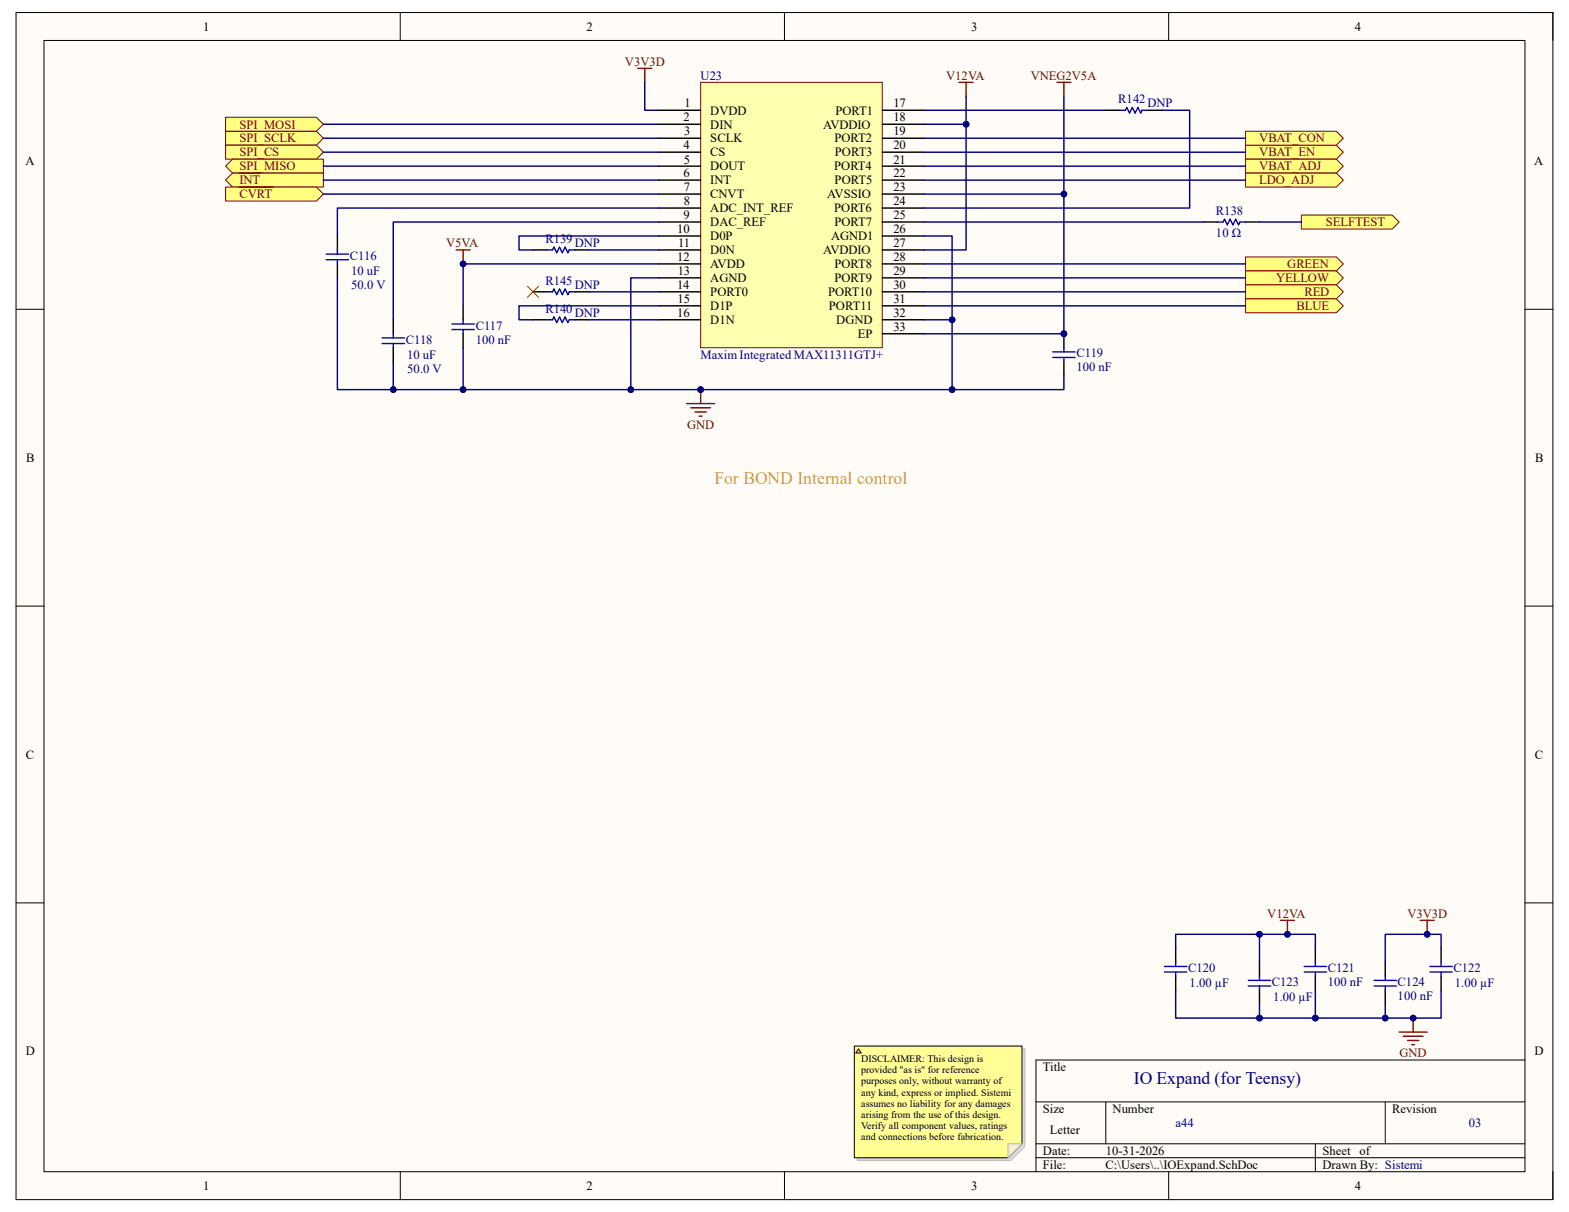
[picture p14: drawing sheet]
<svg xmlns="http://www.w3.org/2000/svg" width="279mm" height="216mm" viewBox="0 0 279 216" stroke-linecap="round" stroke-linejoin="round" font-family="sans-serif">
<defs><g id="words">
<text font-size="3.1" fill="#e69138" x="127.2" y="86.1">For BOND Internal control</text>
<text font-size="3.1" fill="#000080" x="201.9" y="193.1">IO Expand (for Teensy)</text>
<g font-size="2.2">
<text x="36.2" y="5.5">1</text>
<text x="104.4" y="5.5">2</text>
<text x="172.9" y="5.5">3</text>
<text x="241.3" y="5.5">4</text>
<text x="121.7" y="21.6">2</text>
<text x="121.9" y="19.1">1</text>
<text x="126.5" y="20.4">DVDD</text>
<text x="126.5" y="22.9">DIN</text>
<text x="146.6" y="22.9">AVDDIO</text>
<text x="148.8" y="20.4">PORT1</text>
<text x="159.1" y="19.1">17</text>
<text x="159.1" y="21.6">18</text>
<text x="4.5" y="29.4">A</text>
<text x="121.7" y="26.6">4</text>
<text x="121.8" y="29.1">5</text>
<text x="121.8" y="24.1">3</text>
<text x="126.5" y="25.4">SCLK</text>
<text x="126.5" y="27.9">CS</text>
<text x="148.6" y="25.4">PORT2</text>
<text x="148.7" y="27.9">PORT3</text>
<text x="159.1" y="24.1">19</text>
<text x="159.1" y="26.6">20</text>
<text x="159.1" y="29.1">21</text>
<text x="273.2" y="29.4">A</text>
<text x="121.7" y="31.6">6</text>
<text x="121.8" y="34.1">7</text>
<text x="126.5" y="30.4">DOUT</text>
<text x="126.5" y="32.9">INT</text>
<text x="126.5" y="35.3">CNVT</text>
<text x="147.3" y="35.3">AVSSIO</text>
<text x="148.5" y="30.4">PORT4</text>
<text x="148.6" y="32.9">PORT5</text>
<text x="159.1" y="31.6">22</text>
<text x="159.1" y="34.1">23</text>
<text x="120.6" y="41.5">10</text>
<text x="121.7" y="39.1">9</text>
<text x="121.8" y="36.6">8</text>
<text x="126.5" y="37.8">ADC_INT_REF</text>
<text x="126.5" y="40.3">DAC_REF</text>
<text x="148.5" y="37.8">PORT6</text>
<text x="148.6" y="40.3">PORT7</text>
<text x="159.1" y="39.1">25</text>
<text x="159.1" y="41.5">26</text>
<text x="159.1" y="36.6">24</text>
<text x="120.6" y="46.5">12</text>
<text x="120.8" y="44">11</text>
<text x="126.5" y="42.8">D0P</text>
<text x="126.5" y="45.3">D0N</text>
<text x="126.5" y="47.8">AVDD</text>
<text x="146.6" y="45.3">AVDDIO</text>
<text x="148" y="42.8">AGND1</text>
<text x="148.6" y="47.8">PORT8</text>
<text x="159.1" y="44">27</text>
<text x="159.1" y="46.5">28</text>
<text x="120.6" y="51.5">14</text>
<text x="120.6" y="54">15</text>
<text x="120.7" y="49">13</text>
<text x="126.5" y="50.2">AGND</text>
<text x="126.5" y="52.7">PORT0</text>
<text x="147.4" y="52.7">PORT10</text>
<text x="148.6" y="50.2">PORT9</text>
<text x="159.1" y="49">29</text>
<text x="159.1" y="51.5">30</text>
<text x="159.1" y="54">31</text>
<text x="120.6" y="56.5">16</text>
<text x="126.5" y="55.2">D1P</text>
<text x="126.5" y="57.7">D1N</text>
<text x="147.6" y="55.2">PORT11</text>
<text x="148.9" y="57.7">DGND</text>
<text x="159.1" y="56.5">32</text>
<text x="159.1" y="59">33</text>
<text x="152.8" y="60.2">EP</text>
<text x="4.7" y="82.3">B</text>
<text x="273.3" y="82.3">B</text>
<text x="4.6" y="135.2">C</text>
<text x="273.3" y="135.2">C</text>
<text x="4.6" y="188">D</text>
<text x="185.7" y="190.8">Title</text>
<text x="273.3" y="188">D</text>
<text x="185.7" y="198.3">Size</text>
<text x="186.9" y="202">Letter</text>
<text x="198.1" y="198.3">Number</text>
<text x="247.9" y="198.3">Revision</text>
<text x="185.7" y="205.7">Date:</text>
<text x="185.7" y="208.2">File:</text>
<text x="196.9" y="208.2">C:\Users\..\IOExpand.SchDoc</text>
<text x="196.9" y="205.7">10-31-2026</text>
<text x="235.5" y="205.7">Sheet of</text>
<text x="235.5" y="208.2">Drawn By: Sistemi</text>
<text x="36.2" y="212">1</text>
<text x="104.4" y="212">2</text>
<text x="172.9" y="212">3</text>
<text x="241.3" y="212">4</text>
</g>
<g font-size="2.2" fill="#800000">
<text x="111.3" y="11.7">V3V3D</text>
<text x="168.5" y="14.2">V12VA</text>
<text x="183.6" y="14.2">VNEG2V5A</text>
<text x="42.6" y="22.9">SPI_MOSI</text>
<text x="42.6" y="25.4">SPI_SCLK</text>
<text x="42.6" y="27.9">SPI_CS</text>
<text x="224.2" y="27.9">VBAT_EN</text>
<text x="224.2" y="25.4">VBAT_CON</text>
<text x="42.6" y="30.4">SPI_MISO</text>
<text x="42.6" y="32.9">INT</text>
<text x="42.6" y="35.3">CVRT</text>
<text x="224.2" y="30.4">VBAT_ADJ</text>
<text x="224.2" y="32.9">LDO_ADJ</text>
<text x="236.1" y="40.3">SELFTEST</text>
<text x="79.5" y="44">V5VA</text>
<text x="229.2" y="47.8">GREEN</text>
<text x="227.2" y="50.2">YELLOW</text>
<text x="232.3" y="52.7">RED</text>
<text x="230.9" y="55.2">BLUE</text>
<text x="122.3" y="76.4">GND</text>
<text x="225.7" y="163.4">V12VA</text>
<text x="250.6" y="163.4">V3V3D</text>
<text x="249.2" y="188.3">GND</text>
</g>
<g font-size="2.2" fill="#000080">
<text x="124.8" y="14.2">U23</text>
<text x="199.1" y="18.4">R142</text>
<text x="204.3" y="19.1">DNP</text>
<text x="216.5" y="38.3">R138</text>
<text x="62.3" y="46.3">C116</text>
<text x="97.1" y="43.3">R139</text>
<text x="102.4" y="44">DNP</text>
<text x="216.5" y="42.3">10 Ω</text>
<text x="62.5" y="49">10 uF</text>
<text x="62.5" y="51.5">50.0 V</text>
<text x="97.1" y="50.8">R145</text>
<text x="102.4" y="51.5">DNP</text>
<text x="84.7" y="58.7">C117</text>
<text x="97.1" y="55.7">R140</text>
<text x="102.4" y="56.5">DNP</text>
<text x="72.3" y="61.2">C118</text>
<text x="72.5" y="63.9">10 uF</text>
<text x="84.7" y="61.2">100 nF</text>
<text x="124.8" y="63.9">Maxim Integrated MAX11311GTJ+</text>
<text x="191.7" y="63.7">C119</text>
<text x="72.5" y="66.4">50.0 V</text>
<text x="191.7" y="66.2">100 nF</text>
<text x="211.6" y="173.1">C120</text>
<text x="236.4" y="173.1">C121</text>
<text x="258.8" y="173.1">C122</text>
<text x="211.8" y="175.9">1.00 µF</text>
<text x="226.5" y="175.6">C123</text>
<text x="226.7" y="178.4">1.00 µF</text>
<text x="236.4" y="175.6">100 nF</text>
<text x="248.9" y="178.1">100 nF</text>
<text x="248.9" y="175.6">C124</text>
<text x="259.1" y="175.9">1.00 µF</text>
<text x="209.3" y="200.8">a44</text>
<text x="261.6" y="200.8">03</text>
</g>
<g font-size="1.8">
<text x="153.4" y="189.2">DISCLAIMER: This design is</text>
<text x="153.4" y="191.2">provided &quot;as is&quot; for reference</text>
<text x="153.4" y="193.2">purposes only, without warranty of</text>
<text x="153.4" y="195.2">any kind, express or implied. Sistemi</text>
<text x="153.4" y="197.1">assumes no liability for any damages</text>
<text x="153.4" y="199.1">arising from the use of this design.</text>
<text x="153.4" y="201.1">Verify all component values, ratings</text>
<text x="153.4" y="203.1">and connections before fabrication.</text>
</g>
</g></defs>
<path d="M2.9 2.2h273.6v211.5h-273.6z" fill-rule="evenodd" fill="#fffcf8"/>
<path d="M2.9 2.2h273.6v211.5h-273.6z" fill="none" stroke="#000" stroke-width=".18"/>
<path d="M7.8 7.2h263.8v201.5h-263.8z" fill-rule="evenodd" fill="#fffcf8"/>
<g fill="none" stroke="#000" stroke-width=".18">
<path d="M2.9 2.2h4.9M7.8 7.2h263.8v201.5h-263.8zM71.3 2.2v5M139.7 2.2v5M208.1 2.2v5M271.6 2.2h4.9v5M2.9 55.1h4.9M271.6 55.1h4.9M2.9 108h4.9M271.6 108h4.9M2.9 160.8h4.9M271.6 160.8h4.9"/>
<path d="M184.5 196.3h87.1M196.9 196.3v7.5M246.7 196.3v7.5M271.6 188.8h-87.1v19.9M71.3 208.7v5M139.7 208.7v5M184.5 203.8h87.1M184.5 206.2h87.1M208.1 208.7v5M234.2 203.8v4.9M276.5 208.7v5"/>
</g>
<path d="M40.2 23.4h16.1l1.3 1.2-1.3 1.3h-16.1z" fill-rule="evenodd" fill="#ffff80"/>
<path d="M40.2 23.4h16.1l1.3 1.2-1.3 1.3h-16.1z" fill="none" stroke="#800000" stroke-width=".18"/>
<path d="M40.2 20.9h16.1l1.3 1.2-1.3 1.3h-16.1z" fill-rule="evenodd" fill="#ffff80"/>
<path d="M40.2 20.9h16.1l1.3 1.2-1.3 1.3h-16.1z" fill="none" stroke="#800000" stroke-width=".18"/>
<path d="M40.2 25.9h16.1l1.3 1.2-1.3 1.3h-16.1z" fill-rule="evenodd" fill="#ffff80"/>
<path d="M40.2 25.9h16.1l1.3 1.2-1.3 1.3h-16.1z" fill="none" stroke="#800000" stroke-width=".18"/>
<path d="M113.6 12.2h2.5M114.8 12.2v2.5" fill="none" stroke="#800000" stroke-width=".25"/>
<path d="M41.4 28.4h16.2v2.4h-16.2l-1.2-1.2z" fill-rule="evenodd" fill="#ffff80"/>
<path d="M41.4 28.4h16.2v2.4h-16.2l-1.2-1.2z" fill="none" stroke="#800000" stroke-width=".18"/>
<path d="M41.4 30.8h16.2v2.5h-16.2l-1.2-1.2z" fill-rule="evenodd" fill="#ffff80"/>
<path d="M41.4 30.8h16.2v2.5h-16.2l-1.2-1.2z" fill="none" stroke="#800000" stroke-width=".18"/>
<path d="M42.7 30.8h3.6" fill="none" stroke="#800000" stroke-width=".25"/>
<path d="M60.1 42v2.5M60.1 47v2.5M70 57v2.4M70 61.9v2.5" fill="none" stroke="#000" stroke-width=".25"/>
<path d="M58.1 45.3h4M58.1 46.3h4M60.1 44.5v.8M60.1 46.3v.7M70 59.4v.8M68 60.2h4M68 61.2h4M70 61.2v.7" fill="none" stroke="#00f" stroke-width=".25"/>
<path d="M40.2 33.3h16.1l1.3 1.3-1.3 1.2h-16.1z" fill-rule="evenodd" fill="#ffff80"/>
<path d="M40.2 33.3h16.1l1.3 1.3-1.3 1.2h-16.1z" fill="none" stroke="#800000" stroke-width=".18"/>
<path d="M170.8 14.7h2.5M172 14.7v2.5M42.7 33.3h5.9M81.2 44.5h2.5M82.5 44.5v2.5" fill="none" stroke="#800000" stroke-width=".25"/>
<path d="M94.9 44.5h2.5M94.9 57h2.5M102.4 44.5h2.5M102.4 57h2.5" fill="none" stroke="#000" stroke-width=".25"/>
<path d="M97.4 44.5h1l.2-.5 .5 1 .5-1 .5 1 .5-1 .5 1 .3-.5h1M97.4 57h1l.2-.5 .5 1 .5-1 .5 1 .5-1 .5 1 .3-.5h1" fill="none" stroke="#00f" stroke-width=".25"/>
<circle cx="82.5" cy="47" r=".5" fill="#000080"/>
<circle cx="82.5" cy="47" r=".5" fill="none" stroke="#000080" stroke-width=".18"/>
<path d="M82.5 54.5v2.5M82.5 59.4v2.5" fill="none" stroke="#000" stroke-width=".25"/>
<path d="M80.5 58.7h4M80.5 57.7h4M82.5 57v.7M82.5 58.7v.7" fill="none" stroke="#00f" stroke-width=".25"/>
<path d="M252.9 163.9h2.5M254.1 163.9v2.5" fill="none" stroke="#800000" stroke-width=".25"/>
<circle cx="254.1" cy="166.4" r=".5" fill="#000080"/>
<circle cx="254.1" cy="166.4" r=".5" fill="none" stroke="#000080" stroke-width=".18"/>
<path d="M234.2 168.9v2.5M234.2 173.9v2.5M246.7 171.4v2.5M246.7 176.4v2.5M256.6 168.9v2.5M256.6 173.9v2.5" fill="none" stroke="#000" stroke-width=".25"/>
<path d="M232.2 172.2h4M232.2 173.2h4M234.2 171.4v.8M234.2 173.2v.7M244.7 175.6h4M244.7 174.6h4M246.7 173.9v.7M246.7 175.6v.8M254.6 172.2h4M254.6 173.2h4M256.6 171.4v.8M256.6 173.2v.7" fill="none" stroke="#00f" stroke-width=".25"/>
<path d="M249.2 183.9h4.9M249.9 184.6h3.5M250.7 185.3h1.9M251.4 186.1h.5M251.7 181.4v2.5" fill="none" stroke="#800000" stroke-width=".25"/>
<circle cx="251.7" cy="181.4" r=".5" fill="#000080"/>
<circle cx="251.7" cy="181.4" r=".5" fill="none" stroke="#000080" stroke-width=".18"/>
<path d="M209.4 168.9v2.5M209.4 173.9v2.5M224.3 171.4v2.5M224.3 176.4v2.5" fill="none" stroke="#000" stroke-width=".25"/>
<path d="M207.4 172.2h3.9M207.4 173.2h3.9M209.4 171.4v.8M209.4 173.2v.7M222.3 174.6h4M222.3 175.6h4M224.3 173.9v.7M224.3 175.6v.8" fill="none" stroke="#00f" stroke-width=".25"/>
<path d="M228 163.9h2.5M229.3 163.9v2.5" fill="none" stroke="#800000" stroke-width=".25"/>
<circle cx="229.3" cy="166.4" r=".5" fill="#000080"/>
<circle cx="229.3" cy="166.4" r=".5" fill="none" stroke="#000080" stroke-width=".18"/>
<path d="M122.3 71.9h5M123 72.6h3.5M123.8 73.4h2M124.5 74.1h.5M124.8 69.4v2.5" fill="none" stroke="#800000" stroke-width=".25"/>
<circle cx="124.8" cy="69.4" r=".5" fill="#000080"/>
<circle cx="124.8" cy="69.4" r=".5" fill="none" stroke="#000080" stroke-width=".18"/>
<path d="M221.8 45.8h16.2l1.2 1.2-1.2 1.3h-16.2z" fill-rule="evenodd" fill="#ffff80"/>
<path d="M221.8 45.8h16.2l1.2 1.2-1.2 1.3h-16.2z" fill="none" stroke="#800000" stroke-width=".18"/>
<path d="M221.8 48.3h16.2l1.2 1.2-1.2 1.2h-16.2z" fill-rule="evenodd" fill="#ffff80"/>
<path d="M221.8 48.3h16.2l1.2 1.2-1.2 1.2h-16.2z" fill="none" stroke="#800000" stroke-width=".18"/>
<path d="M221.8 50.7h16.2l1.2 1.3-1.2 1.2h-16.2z" fill-rule="evenodd" fill="#ffff80"/>
<path d="M221.8 50.7h16.2l1.2 1.3-1.2 1.2h-16.2z" fill="none" stroke="#800000" stroke-width=".18"/>
<path d="M221.8 53.2h16.2l1.2 1.3-1.2 1.2h-16.2z" fill-rule="evenodd" fill="#ffff80"/>
<path d="M221.8 53.2h16.2l1.2 1.3-1.2 1.2h-16.2z" fill="none" stroke="#800000" stroke-width=".18"/>
<path d="M231.7 38.3h16.2l1.3 1.2-1.3 1.3h-16.2z" fill-rule="evenodd" fill="#ffff80"/>
<path d="M231.7 38.3h16.2l1.3 1.2-1.3 1.3h-16.2z" fill="none" stroke="#800000" stroke-width=".18"/>
<path d="M221.8 25.9h16.2l1.2 1.2-1.2 1.3h-16.2z" fill-rule="evenodd" fill="#ffff80"/>
<path d="M221.8 25.9h16.2l1.2 1.2-1.2 1.3h-16.2z" fill="none" stroke="#800000" stroke-width=".18"/>
<path d="M221.8 23.4h16.2l1.2 1.2-1.2 1.3h-16.2z" fill-rule="evenodd" fill="#ffff80"/>
<path d="M221.8 23.4h16.2l1.2 1.2-1.2 1.3h-16.2z" fill="none" stroke="#800000" stroke-width=".18"/>
<path d="M124.8 14.7h32.3v47.2h-32.3z" fill-rule="evenodd" fill="#ffffb0"/>
<path d="M124.8 14.7h32.3v47.2h-32.3z" fill="none" stroke="#800000" stroke-width=".18"/>
<g fill="none" stroke="#000" stroke-width=".25">
<path d="M117.3 19.6h7.5M157.1 19.6h7.5M117.3 39.5h7.5M117.3 22.1h7.5M117.3 24.6h7.5M117.3 27.1h7.5M117.3 29.6h7.5M117.3 32.1h7.5M117.3 34.6h7.5M117.3 37.1h7.5M157.1 39.5h7.5M157.1 22.1h7.5"/>
<path d="M157.1 24.6h7.5M157.1 27.1h7.5M157.1 29.6h7.5M157.1 32.1h7.5M157.1 34.6h7.5M157.1 37.1h7.5M117.3 42h7.5M117.3 44.5h7.5M117.3 47h7.5M117.3 49.5h7.5M117.3 52h7.5M117.3 54.5h7.5"/>
<path d="M117.3 57h7.5M157.1 42h7.5M157.1 44.5h7.5M157.1 47h7.5M157.1 49.5h7.5M157.1 52h7.5M157.1 54.5h7.5M157.1 57h7.5M157.1 59.5h7.5"/>
</g>
<path d="M188.2 14.7h2.5M189.5 14.7v2.5" fill="none" stroke="#800000" stroke-width=".25"/>
<circle cx="189.5" cy="59.5" r=".5" fill="#000080"/>
<circle cx="189.5" cy="59.5" r=".5" fill="none" stroke="#000080" stroke-width=".18"/>
<path d="M189.5 59.5v2.4" fill="none" stroke="#000" stroke-width=".25"/>
<circle cx="189.5" cy="59.5" r=".5" fill="#000080"/>
<circle cx="189.5" cy="59.5" r=".5" fill="none" stroke="#000080" stroke-width=".18"/>
<path d="M189.5 64.4v2.5" fill="none" stroke="#000" stroke-width=".25"/>
<path d="M187.5 63.7h3.9M187.5 62.7h3.9M189.5 61.9v.8M189.5 63.7v.7" fill="none" stroke="#00f" stroke-width=".25"/>
<path d="M221.8 28.4h16.2l1.2 1.2-1.2 1.2h-16.2z" fill-rule="evenodd" fill="#ffff80"/>
<path d="M221.8 28.4h16.2l1.2 1.2-1.2 1.2h-16.2z" fill="none" stroke="#800000" stroke-width=".18"/>
<path d="M221.8 30.8h16.2l1.2 1.3-1.2 1.2h-16.2z" fill-rule="evenodd" fill="#ffff80"/>
<path d="M221.8 30.8h16.2l1.2 1.3-1.2 1.2h-16.2z" fill="none" stroke="#800000" stroke-width=".18"/>
<path d="M196.9 19.6h2.5M204.4 19.6h2.5M214.3 39.5h2.5M221.8 39.5h2.5" fill="none" stroke="#000" stroke-width=".25"/>
<path d="M199.4 19.6h1l.2-.5 .5 1 .5-1 .5 1 .5-1 .5 1 .3-.5h1M216.8 39.5h1l.3-.4 .5 .9 .5-.9 .5 .9 .4-.9 .6 .9 .2-.5h1" fill="none" stroke="#00f" stroke-width=".25"/>
<path d="M117.3 49.5h-5v19.9" fill="none" stroke="#000080" stroke-width=".25"/>
<circle cx="112.3" cy="69.4" r=".5" fill="#000080"/>
<circle cx="112.3" cy="69.4" r=".5" fill="none" stroke="#000080" stroke-width=".18"/>
<path d="M114.8 14.7v4.9h2.5M57.6 22.1h59.7M57.6 24.6h59.7M57.6 27.1h59.7M57.6 29.6h59.7M57.6 32.1h59.7M164.6 22.1h7.4" fill="none" stroke="#000080" stroke-width=".25"/>
<circle cx="172" cy="22.1" r=".5" fill="#000080"/>
<circle cx="172" cy="22.1" r=".5" fill="none" stroke="#000080" stroke-width=".18"/>
<path d="M57.6 34.6h59.7M117.3 39.5h-47.3v17.5M117.3 37.1h-57.2v4.9M70 64.4v5" fill="none" stroke="#000080" stroke-width=".25"/>
<circle cx="70" cy="69.4" r=".5" fill="#000080"/>
<circle cx="70" cy="69.4" r=".5" fill="none" stroke="#000080" stroke-width=".18"/>
<path d="M104.9 44.5h12.4M104.9 57h12.4M117.3 42h-24.9v2.5h2.5M117.3 54.5h-24.9v2.5h2.5M164.6 42h4.9v15" fill="none" stroke="#000080" stroke-width=".25"/>
<circle cx="169.5" cy="57" r=".5" fill="#000080"/>
<circle cx="169.5" cy="57" r=".5" fill="none" stroke="#000080" stroke-width=".18"/>
<path d="M82.5 61.9v7.5" fill="none" stroke="#000080" stroke-width=".25"/>
<circle cx="82.5" cy="69.4" r=".5" fill="#000080"/>
<circle cx="82.5" cy="69.4" r=".5" fill="none" stroke="#000080" stroke-width=".18"/>
<path d="M117.3 47h-34.8v7.5" fill="none" stroke="#000080" stroke-width=".25"/>
<circle cx="82.5" cy="47" r=".5" fill="#000080"/>
<circle cx="82.5" cy="47" r=".5" fill="none" stroke="#000080" stroke-width=".18"/>
<path d="M256.6 168.9v-2.5h-9.9v5" fill="none" stroke="#000080" stroke-width=".25"/>
<circle cx="254.1" cy="166.4" r=".5" fill="#000080"/>
<circle cx="254.1" cy="166.4" r=".5" fill="none" stroke="#000080" stroke-width=".18"/>
<path d="M256.6 176.4v5h-9.9v-2.5" fill="none" stroke="#000080" stroke-width=".25"/>
<circle cx="246.7" cy="181.4" r=".5" fill="#000080"/>
<circle cx="246.7" cy="181.4" r=".5" fill="none" stroke="#000080" stroke-width=".18"/>
<circle cx="251.7" cy="181.4" r=".5" fill="#000080"/>
<circle cx="251.7" cy="181.4" r=".5" fill="none" stroke="#000080" stroke-width=".18"/>
<path d="M224.3 178.9v2.5h22.4" fill="none" stroke="#000080" stroke-width=".25"/>
<circle cx="224.3" cy="181.4" r=".5" fill="#000080"/>
<circle cx="224.3" cy="181.4" r=".5" fill="none" stroke="#000080" stroke-width=".18"/>
<circle cx="234.2" cy="181.4" r=".5" fill="#000080"/>
<circle cx="234.2" cy="181.4" r=".5" fill="none" stroke="#000080" stroke-width=".18"/>
<circle cx="246.7" cy="181.4" r=".5" fill="#000080"/>
<circle cx="246.7" cy="181.4" r=".5" fill="none" stroke="#000080" stroke-width=".18"/>
<path d="M234.2 176.4v5" fill="none" stroke="#000080" stroke-width=".25"/>
<circle cx="234.2" cy="181.4" r=".5" fill="#000080"/>
<circle cx="234.2" cy="181.4" r=".5" fill="none" stroke="#000080" stroke-width=".18"/>
<path d="M234.2 168.9v-2.5h-9.9v5" fill="none" stroke="#000080" stroke-width=".25"/>
<circle cx="229.3" cy="166.4" r=".5" fill="#000080"/>
<circle cx="229.3" cy="166.4" r=".5" fill="none" stroke="#000080" stroke-width=".18"/>
<circle cx="224.3" cy="166.4" r=".5" fill="#000080"/>
<circle cx="224.3" cy="166.4" r=".5" fill="none" stroke="#000080" stroke-width=".18"/>
<path d="M224.3 166.4h-14.9v2.5" fill="none" stroke="#000080" stroke-width=".25"/>
<circle cx="224.3" cy="166.4" r=".5" fill="#000080"/>
<circle cx="224.3" cy="166.4" r=".5" fill="none" stroke="#000080" stroke-width=".18"/>
<path d="M209.4 176.4v5h14.9" fill="none" stroke="#000080" stroke-width=".25"/>
<circle cx="224.3" cy="181.4" r=".5" fill="#000080"/>
<circle cx="224.3" cy="181.4" r=".5" fill="none" stroke="#000080" stroke-width=".18"/>
<path d="M164.6 39.5h49.7M164.6 27.1h57.2M164.6 24.6h57.2M224.3 39.5h7.4M164.6 54.5h57.2M164.6 52h57.2M164.6 49.5h57.2M164.6 47h57.2M189.5 66.9v2.5h-20" fill="none" stroke="#000080" stroke-width=".25"/>
<circle cx="169.5" cy="69.4" r=".5" fill="#000080"/>
<circle cx="169.5" cy="69.4" r=".5" fill="none" stroke="#000080" stroke-width=".18"/>
<path d="M164.6 34.6h24.9v24.9h-24.9" fill="none" stroke="#000080" stroke-width=".25"/>
<circle cx="189.5" cy="59.5" r=".5" fill="#000080"/>
<circle cx="189.5" cy="59.5" r=".5" fill="none" stroke="#000080" stroke-width=".18"/>
<circle cx="189.5" cy="34.6" r=".5" fill="#000080"/>
<circle cx="189.5" cy="34.6" r=".5" fill="none" stroke="#000080" stroke-width=".18"/>
<path d="M189.5 17.2v17.4" fill="none" stroke="#000080" stroke-width=".25"/>
<circle cx="189.5" cy="34.6" r=".5" fill="#000080"/>
<circle cx="189.5" cy="34.6" r=".5" fill="none" stroke="#000080" stroke-width=".18"/>
<path d="M60.1 49.5v19.9h109.4v-12.4h-4.9" fill="none" stroke="#000080" stroke-width=".25"/>
<circle cx="70" cy="69.4" r=".5" fill="#000080"/>
<circle cx="70" cy="69.4" r=".5" fill="none" stroke="#000080" stroke-width=".18"/>
<circle cx="82.5" cy="69.4" r=".5" fill="#000080"/>
<circle cx="82.5" cy="69.4" r=".5" fill="none" stroke="#000080" stroke-width=".18"/>
<circle cx="112.3" cy="69.4" r=".5" fill="#000080"/>
<circle cx="112.3" cy="69.4" r=".5" fill="none" stroke="#000080" stroke-width=".18"/>
<circle cx="124.8" cy="69.4" r=".5" fill="#000080"/>
<circle cx="124.8" cy="69.4" r=".5" fill="none" stroke="#000080" stroke-width=".18"/>
<circle cx="169.5" cy="69.4" r=".5" fill="#000080"/>
<circle cx="169.5" cy="69.4" r=".5" fill="none" stroke="#000080" stroke-width=".18"/>
<circle cx="169.5" cy="57" r=".5" fill="#000080"/>
<circle cx="169.5" cy="57" r=".5" fill="none" stroke="#000080" stroke-width=".18"/>
<path d="M172 17.2v27.3h-7.4" fill="none" stroke="#000080" stroke-width=".25"/>
<circle cx="172" cy="22.1" r=".5" fill="#000080"/>
<circle cx="172" cy="22.1" r=".5" fill="none" stroke="#000080" stroke-width=".18"/>
<path d="M164.6 19.6h32.3M206.9 19.6h4.9v17.5h-47.2M164.6 29.6h57.2M164.6 32.1h57.2M104.9 52h12.4" fill="none" stroke="#000080" stroke-width=".25"/>
<path d="M94.9 52h2.5M102.4 52h2.5" fill="none" stroke="#000" stroke-width=".25"/>
<path d="M97.4 52h1l.2-.5 .5 1 .5-1 .5 1 .5-1 .5 1 .3-.5h1" fill="none" stroke="#00f" stroke-width=".25"/>
<path d="M93.9 51l2 2M95.9 51l-2 2" fill="none" stroke="#f00" stroke-width=".18"/>
<path d="M152.6 186.8h29.9v17.4l-2.5 2.5h-27.4z" fill-rule="evenodd" fill="#e0ddd7"/>
<path d="M152.6 186.8h29.9v17.4l-2.5 2.5h-27.4z" fill="none" stroke="#bfbdba" stroke-width=".18"/>
<path d="M152.1 186.3h29.9v17.5l-2.5 2.4h-27.4z" fill-rule="evenodd" fill="#ffff96"/>
<path d="M152.1 186.3h29.9v17.5l-2.5 2.4h-27.4z" fill="none" stroke="#000" stroke-width=".18"/>
<path d="M179.5 203.8h2.5l-2.5 2.4z" fill="#f2f0d8"/>
<path d="M179.5 203.8h2.5l-2.5 2.4z" fill="none" stroke="#bfbdba" stroke-width=".18"/>
<path d="M152.9 186.8l.5 .8h-1z" fill="#ffcc78"/>
<path d="M152.9 186.8l.5 .8h-1z" fill="none" stroke="#300" stroke-width=".18"/>
<use href="#words"/>
</svg>
